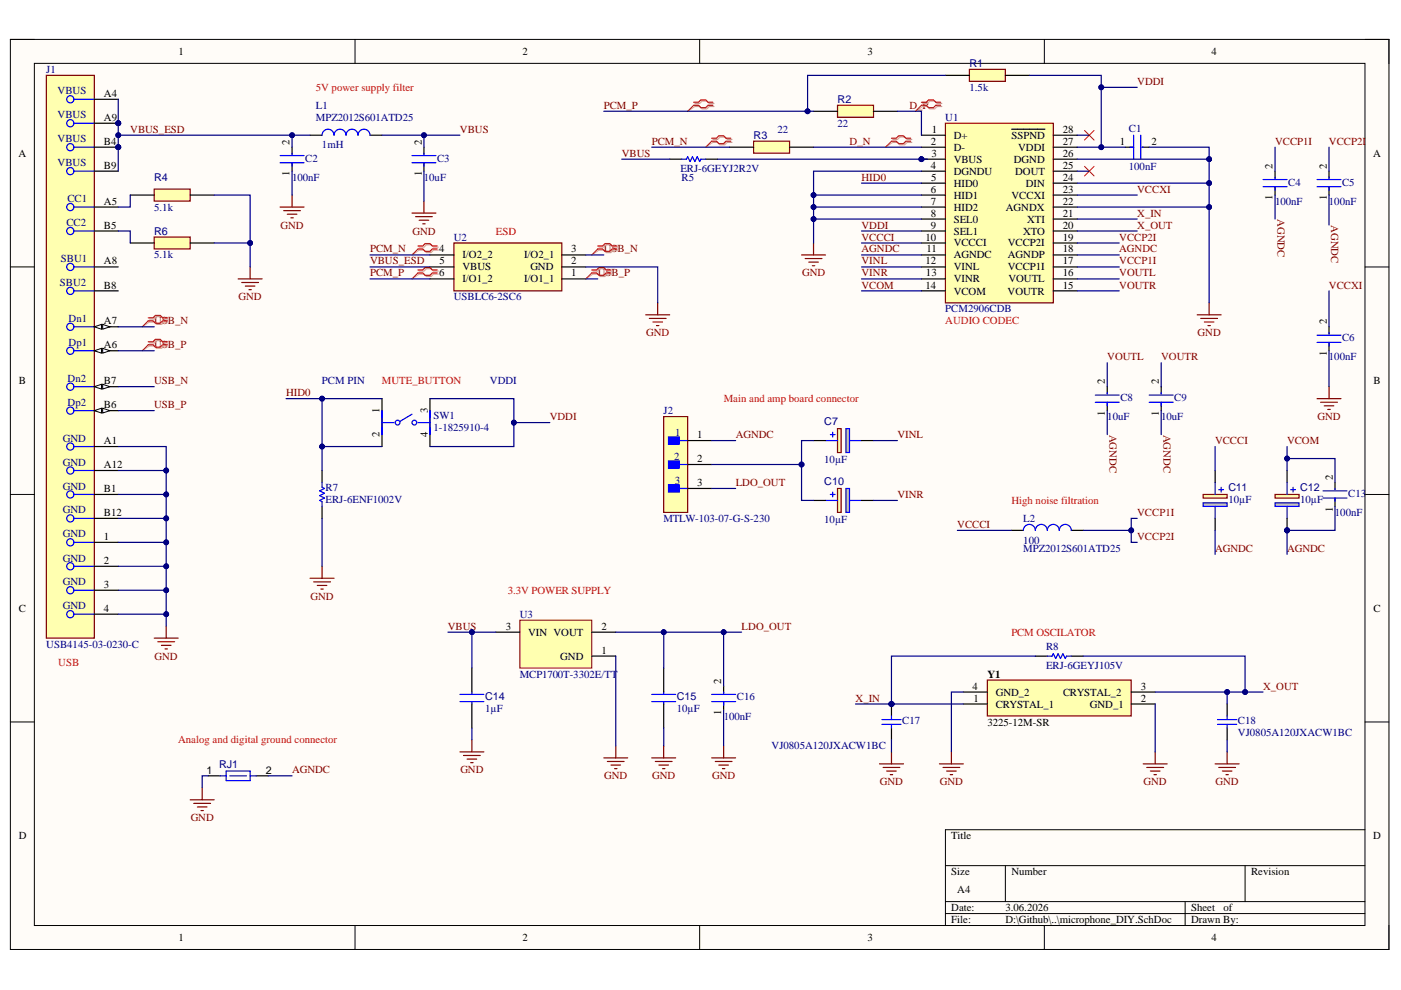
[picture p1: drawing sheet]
<svg xmlns="http://www.w3.org/2000/svg" width="297mm" height="210mm" viewBox="0 0 297 210" stroke-linecap="round" stroke-linejoin="round" font-family="sans-serif">
<defs><g id="words">
<g font-size="2.3">
<text x="37.9" y="11.7">1</text>
<text x="110.8" y="11.7">2</text>
<text x="183.9" y="11.7">3</text>
<text x="256.9" y="11.7">4</text>
<text x="22" y="20.5">A4</text>
<text x="22" y="25.6">A9</text>
<text x="197.6" y="28.1">1</text>
<text x="202.2" y="29.4">D+</text>
<text x="214.5" y="29.4">SSPND</text>
<text x="225.3" y="28.1">28</text>
<text x="3.9" y="33.2">A</text>
<text x="22" y="30.7">B4</text>
<text x="22" y="35.8">B9</text>
<text x="61.4" y="30.7" transform="rotate(-90 61.4 30.7)">2</text>
<text x="89.4" y="30.7" transform="rotate(-90 89.4 30.7)">2</text>
<text x="197.3" y="30.7">2</text>
<text x="197.3" y="35.8">4</text>
<text x="197.5" y="33.2">3</text>
<text x="202.2" y="31.9">D-</text>
<text x="202.2" y="34.5">VBUS</text>
<text x="215" y="34.5">DGND</text>
<text x="215.9" y="31.9">VDDI</text>
<text x="225.3" y="30.7">27</text>
<text x="225.3" y="33.2">26</text>
<text x="225.3" y="35.8">25</text>
<text x="237.4" y="30.7">1</text>
<text x="244.2" y="30.7">2</text>
<text x="269.8" y="35.8" transform="rotate(-90 269.8 35.8)">2</text>
<text x="281.3" y="35.8" transform="rotate(-90 281.3 35.8)">2</text>
<text x="291.1" y="33.2">A</text>
<text x="61.4" y="37.4" transform="rotate(-90 61.4 37.4)">1</text>
<text x="89.4" y="37.4" transform="rotate(-90 89.4 37.4)">1</text>
<text x="197.3" y="40.9">6</text>
<text x="197.4" y="38.3">5</text>
<text x="202.2" y="37.1">DGNDU</text>
<text x="202.2" y="39.6">HID0</text>
<text x="215.2" y="37.1">DOUT</text>
<text x="217.5" y="39.6">DIN</text>
<text x="225.3" y="38.3">24</text>
<text x="225.3" y="40.9">23</text>
<text x="22" y="43.4">A5</text>
<text x="197.4" y="43.4">7</text>
<text x="197.4" y="45.9">8</text>
<text x="202.2" y="42.1">HID1</text>
<text x="202.2" y="44.7">HID2</text>
<text x="202.2" y="47.2">SEL0</text>
<text x="213.3" y="44.7">AGNDX</text>
<text x="214.5" y="42.1">VCCXI</text>
<text x="217.8" y="47.2">XTI</text>
<text x="225.3" y="43.4">22</text>
<text x="225.3" y="45.9">21</text>
<text x="269.8" y="42.5" transform="rotate(-90 269.8 42.5)">1</text>
<text x="281.3" y="42.5" transform="rotate(-90 281.3 42.5)">1</text>
<text x="22" y="48.5">B5</text>
<text x="93.1" y="53.5">4</text>
<text x="121.1" y="53.5">3</text>
<text x="196.2" y="51">10</text>
<text x="196.4" y="53.5">11</text>
<text x="197.3" y="48.5">9</text>
<text x="202.2" y="49.7">SEL1</text>
<text x="202.2" y="52.3">VCCCI</text>
<text x="213.7" y="52.3">VCCP2I</text>
<text x="216.9" y="49.7">XTO</text>
<text x="225.3" y="48.5">20</text>
<text x="225.3" y="51">19</text>
<text x="225.3" y="53.5">18</text>
<text x="22" y="56.1">A8</text>
<text x="93.1" y="58.6">6</text>
<text x="93.2" y="56.1">5</text>
<text x="98" y="59.9">I/O1_2</text>
<text x="98" y="57.3">VBUS</text>
<text x="98" y="54.8">I/O2_2</text>
<text x="111.1" y="59.9">I/O1_1</text>
<text x="111.1" y="54.8">I/O2_1</text>
<text x="112.5" y="57.3">GND</text>
<text x="121.1" y="58.6">1</text>
<text x="121.1" y="56.1">2</text>
<text x="196.2" y="56.1">12</text>
<text x="196.3" y="58.6">13</text>
<text x="202.2" y="54.8">AGNDC</text>
<text x="202.2" y="57.3">VINL</text>
<text x="202.2" y="59.9">VINR</text>
<text x="213.7" y="57.3">VCCP1I</text>
<text x="213.7" y="54.8">AGNDP</text>
<text x="213.8" y="59.9">VOUTL</text>
<text x="225.3" y="56.1">17</text>
<text x="225.3" y="58.6">16</text>
<text x="22" y="61.2">B8</text>
<text x="196.2" y="61.2">14</text>
<text x="202.2" y="62.4">VCOM</text>
<text x="213.6" y="62.4">VOUTR</text>
<text x="225.3" y="61.2">15</text>
<text x="22" y="68.8">A7</text>
<text x="281.3" y="68.8" transform="rotate(-90 281.3 68.8)">2</text>
<text x="22" y="73.9">A6</text>
<text x="281.3" y="75.5" transform="rotate(-90 281.3 75.5)">1</text>
<text x="4" y="81.5">B</text>
<text x="22" y="81.5">B7</text>
<text x="234.3" y="81.5" transform="rotate(-90 234.3 81.5)">2</text>
<text x="245.7" y="81.5" transform="rotate(-90 245.7 81.5)">2</text>
<text x="291.2" y="81.5">B</text>
<text x="22" y="86.5">B6</text>
<text x="80.5" y="87.6" transform="rotate(-90 80.5 87.6)">1</text>
<text x="90.7" y="87.6" transform="rotate(-90 90.7 87.6)">3</text>
<text x="234.3" y="88.2" transform="rotate(-90 234.3 88.2)">1</text>
<text x="245.7" y="88.2" transform="rotate(-90 245.7 88.2)">1</text>
<text x="22" y="94.2">A1</text>
<text x="80.5" y="92.7" transform="rotate(-90 80.5 92.7)">2</text>
<text x="90.7" y="92.7" transform="rotate(-90 90.7 92.7)">4</text>
<text x="147.8" y="92.9">1</text>
<text x="22" y="99.2">A12</text>
<text x="147.8" y="98">2</text>
<text x="282.6" y="101.8" transform="rotate(-90 282.6 101.8)">2</text>
<text x="22" y="104.3">B1</text>
<text x="147.8" y="103">3</text>
<text x="22" y="109.4">B12</text>
<text x="282.6" y="108.5" transform="rotate(-90 282.6 108.5)">1</text>
<text x="22" y="114.5">1</text>
<text x="22" y="119.6">2</text>
<text x="22" y="124.6">3</text>
<text x="4" y="129.7">C</text>
<text x="22" y="129.7">4</text>
<text x="291.2" y="129.7">C</text>
<text x="107.2" y="133.5">3</text>
<text x="112" y="134.8">VIN VOUT</text>
<text x="127.5" y="133.5">2</text>
<text x="118.8" y="139.8">GND</text>
<text x="127.5" y="138.6">1</text>
<text x="209.4" y="143.7">Y1</text>
<text x="152.9" y="145" transform="rotate(-90 152.9 145)">2</text>
<text x="206.2" y="146.2">4</text>
<text x="206.4" y="148.8">1</text>
<text x="211.1" y="147.5">GND_2</text>
<text x="225.4" y="147.5">CRYSTAL_2</text>
<text x="241.9" y="148.8">2</text>
<text x="241.9" y="146.2">3</text>
<text x="152.9" y="151.7" transform="rotate(-90 152.9 151.7)">1</text>
<text x="209.4" y="153.8">3225-12M-SR</text>
<text x="211.1" y="150">CRYSTAL_1</text>
<text x="231.1" y="150">GND_1</text>
<text x="43.8" y="164">1</text>
<text x="56.3" y="164">2</text>
<text x="4" y="177.9">D</text>
<text x="201.7" y="177.9">Title</text>
<text x="291.1" y="177.9">D</text>
<text x="201.7" y="185.6">Size</text>
<text x="214.4" y="185.6">Number</text>
<text x="265.3" y="185.6">Revision</text>
<text x="203" y="189.4">A4</text>
<text x="201.7" y="193.2">Date:</text>
<text x="201.7" y="195.7">File:</text>
<text x="213.2" y="193.2">3.06.2026</text>
<text x="213.2" y="195.7">D:\Github\..\microphone_DIY.SchDoc</text>
<text x="252.5" y="193.2">Sheet</text>
<text x="252.5" y="195.7">Drawn By:</text>
<text x="259.4" y="193.2">of</text>
<text x="37.9" y="199.5">1</text>
<text x="110.8" y="199.5">2</text>
<text x="183.9" y="199.5">3</text>
<text x="256.9" y="199.5">4</text>
</g>
<g font-size="2.3" fill="#000080">
<text x="9.8" y="15.5">J1</text>
<text x="205.5" y="14.2">R1</text>
<text x="12.2" y="20">VBUS</text>
<text x="67" y="23.1">L1</text>
<text x="177.6" y="21.8">R2</text>
<text x="205.5" y="19.3">1.5k</text>
<text x="12.2" y="25.1">VBUS</text>
<text x="67" y="25.6">MPZ2012S601ATD25</text>
<text x="159.8" y="29.4">R3</text>
<text x="164.9" y="28.1">22</text>
<text x="177.6" y="26.9">22</text>
<text x="200.4" y="25.6">U1</text>
<text x="239.3" y="27.9">C1</text>
<text x="12.2" y="30.2">VBUS</text>
<text x="12.2" y="35.3">VBUS</text>
<text x="64.7" y="34.3">C2</text>
<text x="68.3" y="31.4">1mH</text>
<text x="92.7" y="34.3">C3</text>
<text x="32.7" y="38.3">R4</text>
<text x="61.9" y="38.3">100nF</text>
<text x="89.9" y="38.3">10uF</text>
<text x="144.3" y="36.5">ERJ-6GEYJ2R2V</text>
<text x="144.5" y="38.3">R5</text>
<text x="239.3" y="36">100nF</text>
<text x="273.1" y="39.3">C4</text>
<text x="284.5" y="39.3">C5</text>
<text x="14.1" y="48">CC2</text>
<text x="14.3" y="42.9">CC1</text>
<text x="32.7" y="44.7">5.1k</text>
<text x="270.3" y="43.4">100nF</text>
<text x="281.8" y="43.4">100nF</text>
<text x="32.7" y="49.7">R6</text>
<text x="96.2" y="51">U2</text>
<text x="12.9" y="55.6">SBU1</text>
<text x="32.7" y="54.8">5.1k</text>
<text x="12.7" y="60.6">SBU2</text>
<text x="96.2" y="63.7">USBLC6-2SC6</text>
<text x="14.5" y="68.3">Dn1</text>
<text x="200.4" y="66.2">PCM2906CDB</text>
<text x="14.5" y="73.3">Dp1</text>
<text x="281.8" y="76.4">100nF</text>
<text x="284.5" y="72.3">C6</text>
<text x="14.3" y="80.9">Dn2</text>
<text x="68.3" y="81.5">PCM PIN</text>
<text x="103.9" y="81.5">VDDI</text>
<text x="14.3" y="86">Dp2</text>
<text x="91.9" y="88.8">SW1</text>
<text x="140.7" y="87.8">J2</text>
<text x="234.8" y="89.1">10uF</text>
<text x="237.6" y="85">C8</text>
<text x="246.2" y="89.1">10uF</text>
<text x="249" y="85">C9</text>
<text x="13.3" y="93.7">GND</text>
<text x="91.9" y="91.4">1-1825910-4</text>
<text x="143.2" y="92.4">1</text>
<text x="174.8" y="90.1">C7</text>
<text x="13.3" y="98.7">GND</text>
<text x="143" y="97.5">2</text>
<text x="174.8" y="98.2">10µF</text>
<text x="13.3" y="103.8">GND</text>
<text x="69" y="104.1">R7</text>
<text x="69" y="106.6">ERJ-6ENF1002V</text>
<text x="143.1" y="102.5">3</text>
<text x="174.8" y="102.8">C10</text>
<text x="260.4" y="106.6">10µF</text>
<text x="260.4" y="104.1">C11</text>
<text x="275.7" y="106.6">10µF</text>
<text x="275.7" y="104.1">C12</text>
<text x="285.9" y="105.3">C13</text>
<text x="13.3" y="113.9">GND</text>
<text x="13.3" y="108.9">GND</text>
<text x="140.7" y="110.6">MTLW-103-07-G-S-230</text>
<text x="174.8" y="110.9">10µF</text>
<text x="217" y="110.6">L2</text>
<text x="283" y="109.4">100nF</text>
<text x="13.3" y="119.1">GND</text>
<text x="217" y="115.3">100</text>
<text x="217" y="117">MPZ2012S601ATD25</text>
<text x="13.3" y="124.1">GND</text>
<text x="13.3" y="129.2">GND</text>
<text x="110.2" y="131">U3</text>
<text x="9.8" y="137.3">USB4145-03-0230-C</text>
<text x="221.8" y="137.8">R8</text>
<text x="110.2" y="143.7">MCP1700T-3302E/TT</text>
<text x="221.8" y="141.9">ERJ-6GEYJ105V</text>
<text x="102.9" y="148.5">C14</text>
<text x="143.5" y="148.5">C15</text>
<text x="156.2" y="148.5">C16</text>
<text x="102.9" y="151">1µF</text>
<text x="143.5" y="151">10µF</text>
<text x="153.4" y="152.6">100nF</text>
<text x="191.3" y="153.6">C17</text>
<text x="262.5" y="153.6">C18</text>
<text x="163.6" y="158.9">VJ0805A120JXACW1BC</text>
<text x="262.5" y="156.1">VJ0805A120JXACW1BC</text>
<text x="46.4" y="162.7">RJ1</text>
</g>
<g font-size="2.3" fill="#800000">
<text x="241.1" y="18">VDDI</text>
<text x="128" y="23.1">PCM_P</text>
<text x="192.8" y="23.1">D_P</text>
<text x="27.6" y="28.1">VBUS_ESD</text>
<text x="97.5" y="28.1">VBUS</text>
<text x="131.8" y="33.2">VBUS</text>
<text x="138.2" y="30.7">PCM_N</text>
<text x="180.1" y="30.7">D_N</text>
<text x="270.3" y="30.7">VCCP1I</text>
<text x="281.8" y="30.7">VCCP2I</text>
<text x="182.7" y="38.3">HID0</text>
<text x="241.1" y="40.9">VCCXI</text>
<text x="241.1" y="45.9">X_IN</text>
<text x="270.8" y="46.4" transform="rotate(90 270.8 46.4)">AGNDC</text>
<text x="282.3" y="47.7" transform="rotate(90 282.3 47.7)">AGNDC</text>
<text x="59.5" y="48.5">GND</text>
<text x="78.5" y="53.5">PCM_N</text>
<text x="87.5" y="49.7">GND</text>
<text x="128" y="53.5">USB_N</text>
<text x="182.7" y="48.5">VDDI</text>
<text x="182.7" y="51">VCCCI</text>
<text x="182.7" y="53.5">AGNDC</text>
<text x="237.3" y="53.5">AGNDC</text>
<text x="237.3" y="51">VCCP2I</text>
<text x="241.1" y="48.5">X_OUT</text>
<text x="78.5" y="58.6">PCM_P</text>
<text x="78.5" y="56.1">VBUS_ESD</text>
<text x="126.8" y="58.6">USB_P</text>
<text x="170.1" y="58.6">GND</text>
<text x="182.7" y="56.1">VINL</text>
<text x="182.7" y="58.6">VINR</text>
<text x="237.3" y="56.1">VCCP1I</text>
<text x="237.3" y="58.6">VOUTL</text>
<text x="50.6" y="63.7">GND</text>
<text x="182.7" y="61.2">VCOM</text>
<text x="237.3" y="61.2">VOUTR</text>
<text x="281.8" y="61.2">VCCXI</text>
<text x="32.7" y="68.8">USB_N</text>
<text x="137" y="71.3">GND</text>
<text x="253.9" y="71.3">GND</text>
<text x="32.7" y="73.9">USB_P</text>
<text x="234.8" y="76.4">VOUTL</text>
<text x="246.2" y="76.4">VOUTR</text>
<text x="32.7" y="81.5">USB_N</text>
<text x="60.6" y="84">HID0</text>
<text x="32.7" y="86.5">USB_P</text>
<text x="116.6" y="89.1">VDDI</text>
<text x="279.3" y="89.1">GND</text>
<text x="156" y="92.9">AGNDC</text>
<text x="190.3" y="92.9">VINL</text>
<text x="235.2" y="92.1" transform="rotate(90 235.2 92.1)">AGNDC</text>
<text x="246.7" y="92.1" transform="rotate(90 246.7 92.1)">AGNDC</text>
<text x="257.6" y="94.2">VCCCI</text>
<text x="272.9" y="94.2">VCOM</text>
<text x="156" y="103">LDO_OUT</text>
<text x="190.3" y="105.6">VINR</text>
<text x="203" y="111.9">VCCCI</text>
<text x="241.1" y="109.4">VCCP1I</text>
<text x="241.1" y="114.5">VCCP2I</text>
<text x="257.6" y="117">AGNDC</text>
<text x="272.9" y="117">AGNDC</text>
<text x="65.9" y="127.2">GND</text>
<text x="94.9" y="133.5">VBUS</text>
<text x="157.2" y="133.5">LDO_OUT</text>
<text x="32.8" y="139.8">GND</text>
<text x="181.4" y="148.8">X_IN</text>
<text x="267.8" y="146.2">X_OUT</text>
<text x="61.9" y="164">AGNDC</text>
<text x="97.6" y="164">GND</text>
<text x="128.1" y="165.2">GND</text>
<text x="138.3" y="165.2">GND</text>
<text x="151" y="165.2">GND</text>
<text x="186.6" y="166.5">GND</text>
<text x="199.3" y="166.5">GND</text>
<text x="242.5" y="166.5">GND</text>
<text x="257.7" y="166.5">GND</text>
<text x="40.4" y="174.1">GND</text>
</g>
<g font-size="2.3" fill="#f00">
<text x="67" y="19.3">5V power supply filter</text>
<text x="105.1" y="49.7">ESD</text>
<text x="200.4" y="68.8">AUDIO CODEC</text>
<text x="81" y="81.5">MUTE_BUTTON</text>
<text x="153.4" y="85.3">Main and amp board connector</text>
<text x="214.4" y="106.8">High noise filtration</text>
<text x="107.7" y="125.9">3.3V POWER SUPPLY</text>
<text x="214.4" y="134.8">PCM OSCILATOR</text>
<text x="12.3" y="141.1">USB</text>
<text x="37.8" y="157.6">Analog and digital ground connector</text>
</g>
</g></defs>
<path d="M2.2 8.4h292.3v192.9h-292.3z" fill-rule="evenodd" fill="#fffcf8"/>
<path d="M2.2 8.4h292.3v192.9h-292.3z" fill="none" stroke="#000" stroke-width=".21"/>
<path d="M7.3 13.4h282.1v182.8h-282.1z" fill-rule="evenodd" fill="#fffcf8"/>
<g fill="none" stroke="#000" stroke-width=".21">
<path d="M2.2 8.4h5.1M7.3 13.4h282.1v182.8h-282.1zM75.3 8.4v5M148.3 8.4v5M221.4 8.4v5M289.4 8.4h5.1v5M2.2 56.6h5.1M289.4 56.6h5.1M2.2 104.8h5.1M289.4 104.8h5.1M2.2 153.1h5.1M289.4 153.1h5.1"/>
<path d="M289.4 175.9h-89v20.3M75.3 196.2v5.1M148.3 196.2v5.1M200.4 183.5h89M200.4 191.2h89M200.4 193.7h89M213.2 183.5v7.7M221.4 196.2v5.1M251.3 191.2v5M264 183.5v7.7M294.5 196.2v5.1"/>
</g>
<circle cx="195.4" cy="33.7" r=".51" fill="#000080"/>
<circle cx="195.4" cy="33.7" r=".51" fill="none" stroke="#000080" stroke-width=".21"/>
<path d="M200.4 26.1h22.9v38.1h-22.9z" fill-rule="evenodd" fill="#ffffb0"/>
<path d="M200.4 26.1h22.9v38.1h-22.9z" fill="none" stroke="#800000" stroke-width=".25"/>
<path d="M195.4 28.7h5M195.4 31.2h5M195.4 33.7h5" fill="none" stroke="#000" stroke-width=".25"/>
<circle cx="195.4" cy="33.7" r=".51" fill="#000080"/>
<circle cx="195.4" cy="33.7" r=".51" fill="none" stroke="#000080" stroke-width=".21"/>
<g fill="none" stroke="#000" stroke-width=".25">
<path d="M195.4 36.3h5M195.4 38.8h5M214.5 27.4h7M223.3 36.3h5.1M223.3 38.8h5.1M223.3 28.7h5.1M223.3 31.2h5.1M223.3 33.7h5.1M195.4 41.4h5M195.4 43.9h5M195.4 46.4h5M195.4 49h5"/>
<path d="M195.4 51.5h5M195.4 54.1h5M195.4 56.6h5M195.4 59.1h5M223.3 41.4h5.1M223.3 43.9h5.1M223.3 46.4h5.1M223.3 49h5.1M223.3 51.5h5.1M223.3 54.1h5.1M223.3 56.6h5.1M223.3 59.1h5.1"/>
<path d="M195.4 61.7h5M223.3 61.7h5.1"/>
</g>
<path d="M110.2 131.5h15.3v10.1h-15.3z" fill-rule="evenodd" fill="#ffffb0"/>
<path d="M110.2 131.5h15.3v10.1h-15.3z" fill="none" stroke="#800000" stroke-width=".21"/>
<path d="M105.1 134h5.1M125.5 139.1h5.1M125.5 134h5.1" fill="none" stroke="#000" stroke-width=".25"/>
<path d="M96.2 51.5h22.9v10.2h-22.9z" fill-rule="evenodd" fill="#ffffb0"/>
<path d="M96.2 51.5h22.9v10.2h-22.9z" fill="none" stroke="#800000" stroke-width=".25"/>
<path d="M91.2 59.1h5M91.2 56.6h5M91.2 54.1h5M119.1 59.1h5.1M119.1 56.6h5.1M119.1 54.1h5.1" fill="none" stroke="#000" stroke-width=".25"/>
<path d="M177.6 22.3h7.6v2.6h-7.6z" fill-rule="evenodd" fill="#ffffb0"/>
<path d="M177.6 22.3h7.6v2.6h-7.6z" fill="none" stroke="#800000" stroke-width=".25"/>
<path d="M172.5 23.6h5.1M185.2 23.6h5.1" fill="none" stroke="#000" stroke-width=".25"/>
<path d="M159.8 29.9h7.6v2.6h-7.6z" fill-rule="evenodd" fill="#ffffb0"/>
<path d="M159.8 29.9h7.6v2.6h-7.6z" fill="none" stroke="#800000" stroke-width=".25"/>
<path d="M154.7 31.2h5.1M167.4 31.2h5.1" fill="none" stroke="#000" stroke-width=".25"/>
<path d="M205.5 14.7h7.7v2.5h-7.7z" fill-rule="evenodd" fill="#ffffb0"/>
<path d="M205.5 14.7h7.7v2.5h-7.7z" fill="none" stroke="#800000" stroke-width=".25"/>
<path d="M200.4 16h5.1M213.2 16h5M61.9 31.2v1.5M61.9 34.5v1.8M65.7 28.7h2.6M78.4 28.7h2.6M238.6 31.2h1.8M242.1 31.2h1.6M100 141.6v5.1M100 149.3v5M140.7 141.6v5.1M140.7 149.3v5" fill="none" stroke="#000" stroke-width=".25"/>
<g fill="none" stroke="#00f" stroke-width=".25">
<path d="M59.4 34.5h5.1M59.4 33h5.1M61.9 32.5v.2M61.9 34.5v.8M68.3 28.7a1.27 1.27 0 0 1 1.3-1.3 1.27 1.27 0 0 1 1.2 1.3 1.27 1.27 0 0 1 1.3-1.3 1.27 1.27 0 0 1 1.3 1.3 1.27 1.27 0 0 1 1.2-1.3 1.27 1.27 0 0 1 1.3 1.3 1.27 1.27 0 0 1 1.3-1.3 1.27 1.27 0 0 1 1.2 1.3M239.6 31.2h.8M240.4 28.7v5M241.9 28.7v5M242.1 31.2h.3M97.5 148.8h5.1M97.5 147.2h5.1M100 146.7v.5"/>
<path d="M100 148.8v.5M138.2 148.8h5.1M138.2 147.2h5.1M140.7 146.7v.5M140.7 148.8v.5"/>
</g>
<path d="M209.3 144.2h30.5v7.6h-30.5z" fill-rule="evenodd" fill="#ffffb0"/>
<path d="M209.3 144.2h30.5v7.6h-30.5z" fill="none" stroke="#800000" stroke-width=".25"/>
<path d="M204.3 149.3h5M204.3 146.7h5M239.8 149.3h5.1M239.8 146.7h5.1" fill="none" stroke="#000" stroke-width=".25"/>
<circle cx="189" cy="149.3" r=".51" fill="#000080"/>
<circle cx="189" cy="149.3" r=".51" fill="none" stroke="#000080" stroke-width=".21"/>
<path d="M189 149.3v2.5M189 154.3v2.6" fill="none" stroke="#000" stroke-width=".25"/>
<circle cx="189" cy="149.3" r=".51" fill="#000080"/>
<circle cx="189" cy="149.3" r=".51" fill="none" stroke="#000080" stroke-width=".21"/>
<path d="M187 152.6h4M187 153.6h4M189 151.8v.8M189 153.6v.7M258.1 152.6h4.1M258.1 153.6h4.1M260.2 151.8v.8M260.2 153.6v.7" fill="none" stroke="#00f" stroke-width=".25"/>
<path d="M260.2 149.3v2.5M260.2 154.3v2.6" fill="none" stroke="#000" stroke-width=".25"/>
<g fill="none" stroke="#800000" stroke-width=".25">
<path d="M59.4 43.9h5.1M60.1 44.7h3.6M60.9 45.4h2M61.7 46.2h.5M61.9 41.4v2.5M136.9 66.8h5.1M137.7 67.5h3.5M138.4 68.3h2.1M139.2 69h.5M139.4 64.2v2.6M253.8 66.8h5.1M254.6 67.5h3.5"/>
<path d="M255.3 68.3h2.1M256.1 69h.5M256.4 64.2v2.6"/>
</g>
<path d="M32.7 50.2h7.6v2.6h-7.6z" fill-rule="evenodd" fill="#ffffb0"/>
<path d="M32.7 50.2h7.6v2.6h-7.6z" fill="none" stroke="#800000" stroke-width=".25"/>
<path d="M27.6 51.5h5.1M40.3 51.5h5.1" fill="none" stroke="#000" stroke-width=".25"/>
<path d="M32.7 40.1h7.6v2.5h-7.6z" fill-rule="evenodd" fill="#ffffb0"/>
<g fill="none" stroke="#800000" stroke-width=".25">
<path d="M32.7 40.1h7.6v2.5h-7.6zM50.5 59.1h5.1M51.3 59.9h3.5M53 56.6v2.5M169.9 54.1h5.1M170.7 54.8h3.6M171.5 55.6h2M172.2 56.3h.5M172.5 51.5v2.6M52 60.7h2M52.8 61.4h.5M32.7 135.3h5.1"/>
<path d="M33.5 136.1h3.5M34.2 136.8h2.1M35 137.6h.5M35.2 132.8v2.5M97.5 159.4h5.1M100 156.9v2.5M130.6 158.2v2.5M98.3 160.2h3.5M99 160.9h2.1M99.8 161.7h.5M128 160.7h5.1M128.8 161.5h3.5"/>
<path d="M129.5 162.2h2.1M130.3 163h.5"/>
</g>
<path d="M27.6 41.4h5.1M40.3 41.4h5.1M219.5 139.1h2.5M227.1 139.1h2.6" fill="none" stroke="#000" stroke-width=".25"/>
<path d="M222 139.1h1.1l.2-.5 .5 1 .5-1 .5 1 .6-1 .5 1 .2-.5h1" fill="none" stroke="#00f" stroke-width=".25"/>
<circle cx="25.1" cy="26.1" r=".51" fill="#000080"/>
<circle cx="25.1" cy="26.1" r=".51" fill="none" stroke="#000080" stroke-width=".21"/>
<circle cx="25.1" cy="31.2" r=".51" fill="#000080"/>
<circle cx="25.1" cy="31.2" r=".51" fill="none" stroke="#000080" stroke-width=".21"/>
<path d="M9.8 16h10.2v119.3h-10.2z" fill-rule="evenodd" fill="#ffffb0"/>
<path d="M9.8 16h10.2v119.3h-10.2z" fill="none" stroke="#800000" stroke-width=".25"/>
<g fill="none" stroke="#00f" stroke-width=".25">
<path d="M15.7 21.1h4.3M15.7 26.1h4.3M15.7 31.2h4.3M15.7 36.3h4.3M15.7 43.9h4.3M15.7 56.6h4.3M15.7 49h4.3M15.7 74.4h4.3M15.7 69.3h4.3M15.7 61.7h4.3M15.7 94.7h4.3M15.7 99.8h4.3"/>
<path d="M15.7 87.1h4.3M15.7 82h4.3M15.7 115h4.3M15.7 104.8h4.3M15.7 109.9h4.3M15.7 120.1h4.3M15.7 125.1h4.3M15.7 130.2h4.3"/>
<circle cx="14.9" cy="36.3" r=".76"/>
<circle cx="14.9" cy="26.1" r=".76"/>
<circle cx="14.9" cy="31.2" r=".76"/>
<circle cx="14.9" cy="21" r=".76"/>
<circle cx="14.9" cy="56.6" r=".76"/>
<circle cx="14.9" cy="49" r=".76"/>
<circle cx="14.9" cy="43.9" r=".76"/>
<circle cx="14.9" cy="61.7" r=".76"/>
<circle cx="14.9" cy="74.4" r=".76"/>
<circle cx="14.9" cy="69.3" r=".76"/>
<circle cx="14.9" cy="82" r=".76"/>
<circle cx="14.9" cy="87.1" r=".76"/>
<circle cx="14.9" cy="99.8" r=".76"/>
<circle cx="14.9" cy="94.7" r=".76"/>
<circle cx="14.9" cy="104.8" r=".76"/>
<circle cx="14.9" cy="115" r=".76"/>
<circle cx="14.9" cy="109.9" r=".76"/>
<circle cx="14.9" cy="125.1" r=".76"/>
<circle cx="14.9" cy="130.2" r=".76"/>
<circle cx="14.9" cy="120.1" r=".76"/>
</g>
<path d="M20 21.1h5.1M20 43.9h5.1M20 74.4h5.1M20 94.7h5.1M20 115h5.1M20 120.1h5.1M20 125.1h5.1M20 130.2h5.1" fill="none" stroke="#000" stroke-width=".25"/>
<path d="M20 74.4l1.5-.5v1z" fill="#f8fcff"/>
<path d="M20 74.4l1.5-.5v1z" fill="none" stroke="#000" stroke-width=".21"/>
<path d="M21.8 73.9l1.5 .5-1.5 .5z" fill="#f8fcff"/>
<path d="M21.8 73.9l1.5 .5-1.5 .5z" fill="none" stroke="#000" stroke-width=".21"/>
<path d="M20 69.3h5.1" fill="none" stroke="#000" stroke-width=".25"/>
<path d="M20 69.3l1.5-.5v1z" fill="#f8fcff"/>
<path d="M20 69.3l1.5-.5v1z" fill="none" stroke="#000" stroke-width=".21"/>
<path d="M21.8 68.8l1.5 .5-1.5 .5z" fill="#f8fcff"/>
<path d="M21.8 68.8l1.5 .5-1.5 .5z" fill="none" stroke="#000" stroke-width=".21"/>
<path d="M20 26.1h5.1M20 56.6h5.1" fill="none" stroke="#000" stroke-width=".25"/>
<circle cx="25.1" cy="26.1" r=".51" fill="#000080"/>
<circle cx="25.1" cy="26.1" r=".51" fill="none" stroke="#000080" stroke-width=".21"/>
<path d="M20 31.2h5.1M20 99.8h5.1M20 104.8h5.1" fill="none" stroke="#000" stroke-width=".25"/>
<circle cx="25.1" cy="31.2" r=".51" fill="#000080"/>
<circle cx="25.1" cy="31.2" r=".51" fill="none" stroke="#000080" stroke-width=".21"/>
<path d="M20 49h5.1M20 87.1h5.1" fill="none" stroke="#000" stroke-width=".25"/>
<path d="M20 87.1l1.5-.5v1z" fill="#f8fcff"/>
<path d="M20 87.1l1.5-.5v1z" fill="none" stroke="#000" stroke-width=".21"/>
<path d="M21.8 86.6l1.5 .5-1.5 .5z" fill="#f8fcff"/>
<path d="M21.8 86.6l1.5 .5-1.5 .5z" fill="none" stroke="#000" stroke-width=".21"/>
<path d="M20 82h5.1" fill="none" stroke="#000" stroke-width=".25"/>
<path d="M20 82l1.5-.5v1z" fill="#f8fcff"/>
<path d="M20 82l1.5-.5v1z" fill="none" stroke="#000" stroke-width=".21"/>
<path d="M21.8 81.5l1.5 .5-1.5 .5z" fill="#f8fcff"/>
<path d="M21.8 81.5l1.5 .5-1.5 .5z" fill="none" stroke="#000" stroke-width=".21"/>
<g fill="none" stroke="#000" stroke-width=".25">
<path d="M20 36.3h5.1M142 33.7h2.5M149.6 33.7h2.6M20 61.7h5.1M281.8 69.3v1.5M281.8 72.6v1.8M68.3 99.8v2.5M81 84.5v10.2M91.2 84.5v10.2M20 109.9h5.1M68.3 107.4v2.5M283 102.3v1.5"/>
<path d="M283 105.6v1.8"/>
</g>
<g fill="none" stroke="#00f" stroke-width=".25">
<path d="M144.5 33.7h1l.3-.5 .5 1.1 .5-1.1 .5 1.1 .5-1.1 .5 1.1 .3-.6h1M279.2 72.6h5.1M279.2 71.1h5.1M281.8 70.6v.2M281.8 72.6v.8M81 89.6h2.5M81 87.1v5M87.3 87.8l-2.5 1.5M88.6 89.6h2.6M91.2 87.1v5M68.3 102.3v1l.5 .3-1 .5 1 .5-1 .5 1 .5-1 .5 .5 .3v1M280.5 105.6h5.1"/>
<path d="M280.5 104.1h5.1M283 103.6v.2M283 105.6v.8"/>
<circle cx="84.3" cy="89.6" r=".51"/>
<circle cx="87.9" cy="89.6" r=".51"/>
</g>
<path d="M65.7 122.6h5.1M66.5 123.4h3.6M67.3 124.1h2M68 124.9h.5M68.3 120.1v2.5" fill="none" stroke="#800000" stroke-width=".25"/>
<path d="M229.9 27.7l2.1 2M232 27.7l-2.1 2" fill="none" stroke="#f00" stroke-width=".21"/>
<path d="M255.1 104.8h5.1v.8h-5.1z" fill-rule="evenodd" fill="#ffffb0"/>
<path d="M255.1 104.8h5.1v.8h-5.1z" fill="none" stroke="#800000" stroke-width=".25"/>
<path d="M255.1 106.6h5.1v.8h-5.1z" fill-rule="evenodd" fill="#c0c0c0"/>
<path d="M255.1 106.6h5.1v.8h-5.1zM257.6 102.3v2.5M257.6 107.4v2.5M258.4 103.8h1M258.9 103.3v1" fill="none" stroke="#00f" stroke-width=".25"/>
<path d="M257.6 99.8v2.5M257.6 109.9v2.6" fill="none" stroke="#000" stroke-width=".25"/>
<circle cx="272.9" cy="112.5" r=".51" fill="#000080"/>
<circle cx="272.9" cy="112.5" r=".51" fill="none" stroke="#000080" stroke-width=".21"/>
<path d="M270.3 104.8h5.1v.8h-5.1z" fill-rule="evenodd" fill="#ffffb0"/>
<path d="M270.3 104.8h5.1v.8h-5.1z" fill="none" stroke="#800000" stroke-width=".25"/>
<path d="M270.3 106.6h5.1v.8h-5.1z" fill-rule="evenodd" fill="#c0c0c0"/>
<path d="M270.3 106.6h5.1v.8h-5.1zM272.9 102.3v2.5M272.9 107.4v2.5M273.6 103.8h1.1M274.2 103.3v1" fill="none" stroke="#00f" stroke-width=".25"/>
<path d="M272.9 99.8v2.5M272.9 109.9v2.6" fill="none" stroke="#000" stroke-width=".25"/>
<circle cx="272.9" cy="112.5" r=".51" fill="#000080"/>
<circle cx="272.9" cy="112.5" r=".51" fill="none" stroke="#000080" stroke-width=".21"/>
<g fill="none" stroke="#800000" stroke-width=".25">
<path d="M279.2 84.5h5.1M280 85.3h3.6M280.8 86h2M281.5 86.8h.5M281.8 82v2.5M189 159.4v2.6M201.7 159.4v2.6M244.9 159.4v2.6M260.2 159.4v2.6M40.3 169.6h5.1M41.1 170.3h3.5M41.8 171.1h2.1"/>
<path d="M42.6 171.9h.5M42.9 167v2.6M186.5 162h5.1M187.2 162.7h3.6M188 163.5h2M188.8 164.2h.5M199.2 162h5.1M199.9 162.7h3.6M200.7 163.5h2M201.5 164.2h.5M242.4 162h5.1M243.1 162.7h3.6"/>
<path d="M243.9 163.5h2M244.7 164.2h.5M257.6 162h5.1M258.4 162.7h3.6M259.2 163.5h2M259.9 164.2h.5"/>
</g>
<path d="M229.9 35.3l2.1 2M232 35.3l-2.1 2M31.4 68l-1.2 1.3M31.4 73.1l-1.2 1.3" fill="none" stroke="#f00" stroke-width=".21"/>
<path d="M270.3 36.3v1.5M270.3 39.6v1.8M281.8 36.3v1.5M281.8 39.6v1.8M44.1 164.5h2.6M54.3 164.5h2.5" fill="none" stroke="#000" stroke-width=".25"/>
<path d="M267.8 39.6h5.1M267.8 38.1h5.1M270.3 37.6v.2M270.3 39.6v.7M279.2 39.6h5.1M279.2 38.1h5.1M281.8 37.6v.2M281.8 39.6v.7M46.7 164.5h1.2M47.9 163.5h5.1v2h-5.1zM48.7 164.5h3.6M53 164.5h1.3" fill="none" stroke="#00f" stroke-width=".25"/>
<path d="M31.7 67.6h1l.5-.5h1l.5 .5h1M31.7 68.3h1l.5 .5h1l.5-.5h1M31.7 72.7h1l.5-.5h1l.5 .5h1M31.7 73.4h1l.5 .5h1l.5-.5h1" fill="none" stroke="#d0a19e" stroke-width=".25"/>
<path d="M31.7 68.3l-1.5 1M31.7 73.4l-1.5 1" fill="none" stroke="#d0a19e" stroke-width=".21"/>
<path d="M31.4 67.4h1l.6-.5h1l.5 .5h1M31.4 68h1l.6 .5h1l.5-.5h1M31.4 72.5h1l.6-.5h1l.5 .5h1M31.4 73.1h1l.6 .5h1l.5-.5h1" fill="none" stroke="#f00" stroke-width=".25"/>
<path d="M177.6 90.9h.7v5h-.7z" fill-rule="evenodd" fill="#ffffb0"/>
<path d="M177.6 90.9h.7v5h-.7z" fill="none" stroke="#800000" stroke-width=".25"/>
<path d="M179.4 90.9h.7v5h-.7z" fill-rule="evenodd" fill="#c0c0c0"/>
<path d="M175 93.4h2.6M176 92.1h1.1M176.6 91.6v1.1M179.4 90.9h.7v5h-.7zM180.1 93.4h2.6" fill="none" stroke="#00f" stroke-width=".25"/>
<path d="M172.5 93.4h2.5M182.7 93.4h2.5" fill="none" stroke="#000" stroke-width=".25"/>
<path d="M177.6 103.6h.7v5h-.7z" fill-rule="evenodd" fill="#ffffb0"/>
<path d="M177.6 103.6h.7v5h-.7z" fill="none" stroke="#800000" stroke-width=".25"/>
<path d="M179.4 103.6h.7v5h-.7z" fill-rule="evenodd" fill="#c0c0c0"/>
<path d="M175 106.1h2.6M176 104.8h1.1M176.6 104.3v1M179.4 103.6h.7v5h-.7zM180.1 106.1h2.6" fill="none" stroke="#00f" stroke-width=".25"/>
<path d="M172.5 106.1h2.5M182.7 106.1h2.5" fill="none" stroke="#000" stroke-width=".25"/>
<path d="M140.7 88.3h5.1v20.3h-5.1z" fill-rule="evenodd" fill="#ffffb0"/>
<path d="M140.7 88.3h5.1v20.3h-5.1z" fill="none" stroke="#800000" stroke-width=".25"/>
<path d="M141.7 92.6h2.3v1.6h-2.3z" fill-rule="evenodd" fill="#00f"/>
<path d="M141.7 92.6h2.3v1.6h-2.3zM144 93.4h1.8" fill="none" stroke="#00f" stroke-width=".25"/>
<path d="M141.7 97.7h2.3v1.5h-2.3z" fill-rule="evenodd" fill="#00f"/>
<path d="M141.7 97.7h2.3v1.5h-2.3zM144 98.5h1.8" fill="none" stroke="#00f" stroke-width=".25"/>
<path d="M141.7 102.8h2.3v1.5h-2.3z" fill-rule="evenodd" fill="#00f"/>
<g fill="none" stroke="#00f" stroke-width=".25">
<path d="M87.3 34.5h5.1M87.3 33h5.1M89.9 32.5v.2M89.9 34.5v.8M232.2 85.3h5.1M232.2 83.8h5.1M234.8 83.3v.2M234.8 85.3v.7M243.7 85.3h5M243.7 83.8h5M246.2 83.3v.2M246.2 85.3v.7"/>
<path d="M141.7 102.8h2.3v1.5h-2.3zM144 103.6h1.8M217 112.5a1.27 1.27 0 0 1 1.2-1.3 1.27 1.27 0 0 1 1.3 1.3 1.27 1.27 0 0 1 1.3-1.3 1.27 1.27 0 0 1 1.2 1.3 1.27 1.27 0 0 1 1.3-1.3 1.27 1.27 0 0 1 1.3 1.3 1.27 1.27 0 0 1 1.3-1.3 1.27 1.27 0 0 1 1.2 1.3M150.9 148.8h5.1M150.9 147.2h5.1M153.4 146.7v.3M153.4 148.8v.7"/>
</g>
<g fill="none" stroke="#000" stroke-width=".25">
<path d="M89.9 31.2v1.5M89.9 34.5v1.8M145.8 93.4h5.1M145.8 98.5h5.1M234.8 82v1.5M234.8 85.3v1.8M246.2 82v1.5M246.2 85.3v1.8M145.8 103.6h5.1M214.4 112.5h2.6M227.1 112.5h2.6M153.4 145.5v1.5"/>
<path d="M153.4 148.8v1.7"/>
</g>
<g fill="none" stroke="#d0a19e" stroke-width=".25">
<path d="M147.3 21.9h1l.6-.5h1l.5 .5h1M147.3 22.6h1l.6 .5h1l.5-.5h1M151.1 29.6h1.1l.5-.5h1l.5 .5h1M151.1 30.2h1.1l.5 .5h1l.5-.5h1M189.3 29.6h1l.5-.6h1l.5 .6h1M189.3 30.2h1l.5 .5h1l.5-.5h1M195.6 21.9h1l.5-.5h1.1l.5 .5h1M195.6 22.6h1l.5 .5h1.1l.5-.5h1M88.9 52.4h1l.5-.5h1l.5 .5h1M88.9 53h1l.5 .6h1l.5-.6h1M88.9 57.5h1l.5-.5h1l.5 .5h1M88.9 58.1h1l.5 .5h1l.5-.5h1"/>
<path d="M125.7 57.5h1l.5-.5h1.1l.5 .5h1M125.7 58.1h1l.5 .5h1.1l.5-.5h1M127 52.4h1l.5-.5h1l.5 .5h1.1M127 53h1l.5 .6h1l.5-.6h1.1"/>
</g>
<path d="M147.3 22.6l-1.5 1M151.1 30.2l-1.5 1M189.3 30.2l-1.6 1M195.6 22.6l-1.5 1M88.9 53l-1.6 1.1M88.9 58.1l-1.6 1M125.7 58.1l-1.5 1M127 53l-1.5 1.1" fill="none" stroke="#d0a19e" stroke-width=".21"/>
<g fill="none" stroke="#f00" stroke-width=".25">
<path d="M147.1 21.7h1l.5-.5h1l.5 .5h1M147.1 22.3h1l.5 .5h1l.5-.5h1M150.9 29.3h1l.5-.5h1l.5 .5h1.1M150.9 29.9h1l.5 .5h1l.5-.5h1.1M189 29.3h1l.5-.5h1.1l.5 .5h1M189 29.9h1l.5 .6h1.1l.5-.6h1M195.4 21.7h1l.5-.5h1l.5 .5h1M195.4 22.3h1l.5 .5h1l.5-.5h1M88.6 52.2h1l.5-.6h1.1l.5 .6h1M88.6 52.8h1l.5 .5h1.1l.5-.5h1M88.6 57.2h1l.5-.5h1.1l.5 .5h1M88.6 57.9h1l.5 .5h1.1l.5-.5h1"/>
<path d="M125.5 57.2h1l.5-.5h1l.5 .5h1M125.5 57.9h1l.5 .5h1l.5-.5h1M126.7 52.2h1.1l.5-.6h1l.5 .6h1M126.7 52.8h1.1l.5 .5h1l.5-.5h1"/>
</g>
<path d="M147.1 22.3l-1.3 1.3M150.9 29.9l-1.3 1.3M189 29.9l-1.3 1.3M195.4 22.3l-1.3 1.3M88.6 52.8l-1.3 1.3M88.6 57.9l-1.3 1.2M125.5 57.9l-1.3 1.2M126.7 52.8l-1.2 1.3" fill="none" stroke="#f00" stroke-width=".21"/>
<g fill="none" stroke="#800000" stroke-width=".25">
<path d="M87.3 45.2h5.1M88.1 45.9h3.6M88.9 46.7h2M89.6 47.5h.5M89.9 42.6v2.6M140.7 158.2v2.5M153.4 158.2v2.5M138.2 160.7h5.1M138.9 161.5h3.6M139.7 162.2h2M140.5 163h.5M150.9 160.7h5.1"/>
<path d="M151.6 161.5h3.6M152.4 162.2h2M153.2 163h.5"/>
</g>
<path d="M61.9 36.3v5.1M172.5 31.2h22.9M190.3 23.6h5.1v5.1M78.4 56.6h12.8M78.4 54.1h12.8M78.4 59.1h12.8M124.2 56.6h15.2v7.6M124.2 54.1h3.8M124.2 59.1h2.5M95 134h10.1" fill="none" stroke="#000080" stroke-width=".25"/>
<circle cx="100.1" cy="134" r=".51" fill="#000080"/>
<circle cx="100.1" cy="134" r=".51" fill="none" stroke="#000080" stroke-width=".21"/>
<path d="M130.6 134h26.6M130.6 139.1v19.1" fill="none" stroke="#000080" stroke-width=".25"/>
<circle cx="140.7" cy="134" r=".51" fill="#000080"/>
<circle cx="140.7" cy="134" r=".51" fill="none" stroke="#000080" stroke-width=".21"/>
<circle cx="153.4" cy="134" r=".51" fill="#000080"/>
<circle cx="153.4" cy="134" r=".51" fill="none" stroke="#000080" stroke-width=".21"/>
<path d="M140.7 134v7.6" fill="none" stroke="#000080" stroke-width=".25"/>
<circle cx="140.7" cy="134" r=".51" fill="#000080"/>
<circle cx="140.7" cy="134" r=".51" fill="none" stroke="#000080" stroke-width=".21"/>
<path d="M100 134v7.6" fill="none" stroke="#000080" stroke-width=".25"/>
<circle cx="100.1" cy="134" r=".51" fill="#000080"/>
<circle cx="100.1" cy="134" r=".51" fill="none" stroke="#000080" stroke-width=".21"/>
<path d="M100 154.3v2.6M244.9 146.7h15.3v2.6" fill="none" stroke="#000080" stroke-width=".25"/>
<circle cx="260.2" cy="146.7" r=".51" fill="#000080"/>
<circle cx="260.2" cy="146.7" r=".51" fill="none" stroke="#000080" stroke-width=".21"/>
<path d="M260.2 146.7h7.6" fill="none" stroke="#000080" stroke-width=".25"/>
<circle cx="260.2" cy="146.7" r=".51" fill="#000080"/>
<circle cx="260.2" cy="146.7" r=".51" fill="none" stroke="#000080" stroke-width=".21"/>
<circle cx="264" cy="146.7" r=".51" fill="#000080"/>
<circle cx="264" cy="146.7" r=".51" fill="none" stroke="#000080" stroke-width=".21"/>
<path d="M181.4 149.3h7.6" fill="none" stroke="#000080" stroke-width=".25"/>
<circle cx="189" cy="149.3" r=".51" fill="#000080"/>
<circle cx="189" cy="149.3" r=".51" fill="none" stroke="#000080" stroke-width=".21"/>
<path d="M189 149.3h15.3" fill="none" stroke="#000080" stroke-width=".25"/>
<circle cx="189" cy="149.3" r=".51" fill="#000080"/>
<circle cx="189" cy="149.3" r=".51" fill="none" stroke="#000080" stroke-width=".21"/>
<path d="M219.5 139.1h-30.5v10.2" fill="none" stroke="#000080" stroke-width=".25"/>
<circle cx="189" cy="149.3" r=".51" fill="#000080"/>
<circle cx="189" cy="149.3" r=".51" fill="none" stroke="#000080" stroke-width=".21"/>
<path d="M25.1 130.2h10.1v2.6" fill="none" stroke="#000080" stroke-width=".25"/>
<circle cx="35.2" cy="130.2" r=".51" fill="#000080"/>
<circle cx="35.2" cy="130.2" r=".51" fill="none" stroke="#000080" stroke-width=".21"/>
<path d="M25.1 125.1h10.1" fill="none" stroke="#000080" stroke-width=".25"/>
<circle cx="35.2" cy="125.1" r=".51" fill="#000080"/>
<circle cx="35.2" cy="125.1" r=".51" fill="none" stroke="#000080" stroke-width=".21"/>
<path d="M25.1 120.1h10.1" fill="none" stroke="#000080" stroke-width=".25"/>
<circle cx="35.2" cy="120.1" r=".51" fill="#000080"/>
<circle cx="35.2" cy="120.1" r=".51" fill="none" stroke="#000080" stroke-width=".21"/>
<path d="M25.1 104.8h10.1" fill="none" stroke="#000080" stroke-width=".25"/>
<circle cx="35.2" cy="104.8" r=".51" fill="#000080"/>
<circle cx="35.2" cy="104.8" r=".51" fill="none" stroke="#000080" stroke-width=".21"/>
<path d="M25.1 99.8h10.1" fill="none" stroke="#000080" stroke-width=".25"/>
<circle cx="35.2" cy="99.8" r=".51" fill="#000080"/>
<circle cx="35.2" cy="99.8" r=".51" fill="none" stroke="#000080" stroke-width=".21"/>
<path d="M25.1 31.2v5.1" fill="none" stroke="#000080" stroke-width=".25"/>
<circle cx="25.1" cy="31.2" r=".51" fill="#000080"/>
<circle cx="25.1" cy="31.2" r=".51" fill="none" stroke="#000080" stroke-width=".21"/>
<path d="M25.1 26.1v5.1" fill="none" stroke="#000080" stroke-width=".25"/>
<circle cx="25.1" cy="26.1" r=".51" fill="#000080"/>
<circle cx="25.1" cy="26.1" r=".51" fill="none" stroke="#000080" stroke-width=".21"/>
<circle cx="25.1" cy="28.7" r=".51" fill="#000080"/>
<circle cx="25.1" cy="28.7" r=".51" fill="none" stroke="#000080" stroke-width=".21"/>
<circle cx="25.1" cy="31.2" r=".51" fill="#000080"/>
<circle cx="25.1" cy="31.2" r=".51" fill="none" stroke="#000080" stroke-width=".21"/>
<path d="M25.1 21.1v5" fill="none" stroke="#000080" stroke-width=".25"/>
<circle cx="25.1" cy="26.1" r=".51" fill="#000080"/>
<circle cx="25.1" cy="26.1" r=".51" fill="none" stroke="#000080" stroke-width=".21"/>
<path d="M25.1 28.7h40.6" fill="none" stroke="#000080" stroke-width=".25"/>
<circle cx="61.9" cy="28.7" r=".51" fill="#000080"/>
<circle cx="61.9" cy="28.7" r=".51" fill="none" stroke="#000080" stroke-width=".21"/>
<circle cx="25.1" cy="28.7" r=".51" fill="#000080"/>
<circle cx="25.1" cy="28.7" r=".51" fill="none" stroke="#000080" stroke-width=".21"/>
<path d="M25.1 49h2.5v2.5M27.6 41.4v2.5h-2.5M45.4 51.5h7.6v5.1M25.1 74.4h7.6M25.1 69.3h7.6M25.1 87.1h7.6M25.1 82h7.6" fill="none" stroke="#000080" stroke-width=".25"/>
<circle cx="53" cy="51.5" r=".51" fill="#000080"/>
<circle cx="53" cy="51.5" r=".51" fill="none" stroke="#000080" stroke-width=".21"/>
<path d="M45.4 41.4h7.6v10.1" fill="none" stroke="#000080" stroke-width=".25"/>
<circle cx="53" cy="51.5" r=".51" fill="#000080"/>
<circle cx="53" cy="51.5" r=".51" fill="none" stroke="#000080" stroke-width=".21"/>
<path d="M131.8 33.7h10.2M182.7 38.8h12.7M182.7 49h12.7M228.4 49h12.7M228.4 46.4h12.7M91.2 84.5h17.7v10.2h-17.7" fill="none" stroke="#000080" stroke-width=".25"/>
<circle cx="108.9" cy="89.6" r=".51" fill="#000080"/>
<circle cx="108.9" cy="89.6" r=".51" fill="none" stroke="#000080" stroke-width=".21"/>
<path d="M68.3 94.7h12.7" fill="none" stroke="#000080" stroke-width=".25"/>
<circle cx="68.3" cy="94.7" r=".51" fill="#000080"/>
<circle cx="68.3" cy="94.7" r=".51" fill="none" stroke="#000080" stroke-width=".21"/>
<path d="M172.5 43.9h22.9" fill="none" stroke="#000080" stroke-width=".25"/>
<circle cx="172.5" cy="43.9" r=".51" fill="#000080"/>
<circle cx="172.5" cy="43.9" r=".51" fill="none" stroke="#000080" stroke-width=".21"/>
<path d="M233.5 18.5h7.6" fill="none" stroke="#000080" stroke-width=".25"/>
<circle cx="233.5" cy="18.5" r=".51" fill="#000080"/>
<circle cx="233.5" cy="18.5" r=".51" fill="none" stroke="#000080" stroke-width=".21"/>
<path d="M60.7 84.5h7.6" fill="none" stroke="#000080" stroke-width=".25"/>
<circle cx="68.3" cy="84.5" r=".51" fill="#000080"/>
<circle cx="68.3" cy="84.5" r=".51" fill="none" stroke="#000080" stroke-width=".21"/>
<path d="M108.9 89.6h7.7" fill="none" stroke="#000080" stroke-width=".25"/>
<circle cx="108.9" cy="89.6" r=".51" fill="#000080"/>
<circle cx="108.9" cy="89.6" r=".51" fill="none" stroke="#000080" stroke-width=".21"/>
<path d="M228.4 28.7h2.5M81 84.5h-12.7v15.3" fill="none" stroke="#000080" stroke-width=".25"/>
<circle cx="68.3" cy="84.5" r=".51" fill="#000080"/>
<circle cx="68.3" cy="84.5" r=".51" fill="none" stroke="#000080" stroke-width=".21"/>
<circle cx="68.3" cy="94.7" r=".51" fill="#000080"/>
<circle cx="68.3" cy="94.7" r=".51" fill="none" stroke="#000080" stroke-width=".21"/>
<path d="M172.5 46.4h22.9M68.3 109.9v10.2" fill="none" stroke="#000080" stroke-width=".25"/>
<circle cx="172.5" cy="46.4" r=".51" fill="#000080"/>
<circle cx="172.5" cy="46.4" r=".51" fill="none" stroke="#000080" stroke-width=".21"/>
<path d="M228.4 31.2h10.2" fill="none" stroke="#000080" stroke-width=".25"/>
<circle cx="233.5" cy="31.2" r=".51" fill="#000080"/>
<circle cx="233.5" cy="31.2" r=".51" fill="none" stroke="#000080" stroke-width=".21"/>
<path d="M218.2 16h15.3v15.2" fill="none" stroke="#000080" stroke-width=".25"/>
<circle cx="233.5" cy="31.2" r=".51" fill="#000080"/>
<circle cx="233.5" cy="31.2" r=".51" fill="none" stroke="#000080" stroke-width=".21"/>
<circle cx="233.5" cy="18.5" r=".51" fill="#000080"/>
<circle cx="233.5" cy="18.5" r=".51" fill="none" stroke="#000080" stroke-width=".21"/>
<path d="M182.7 51.5h12.7M182.7 54.1h12.7M182.7 61.7h12.7M272.9 112.5v5" fill="none" stroke="#000080" stroke-width=".25"/>
<circle cx="272.9" cy="112.5" r=".51" fill="#000080"/>
<circle cx="272.9" cy="112.5" r=".51" fill="none" stroke="#000080" stroke-width=".21"/>
<path d="M272.9 94.7v5.1" fill="none" stroke="#000080" stroke-width=".25"/>
<circle cx="272.9" cy="97.2" r=".51" fill="#000080"/>
<circle cx="272.9" cy="97.2" r=".51" fill="none" stroke="#000080" stroke-width=".21"/>
<path d="M182.7 59.1h12.7M182.7 56.6h12.7M272.9 97.2h10.1v5.1" fill="none" stroke="#000080" stroke-width=".25"/>
<circle cx="272.9" cy="97.2" r=".51" fill="#000080"/>
<circle cx="272.9" cy="97.2" r=".51" fill="none" stroke="#000080" stroke-width=".21"/>
<path d="M283 107.4v5.1h-10.1" fill="none" stroke="#000080" stroke-width=".25"/>
<circle cx="272.9" cy="112.5" r=".51" fill="#000080"/>
<circle cx="272.9" cy="112.5" r=".51" fill="none" stroke="#000080" stroke-width=".21"/>
<path d="M228.4 41.4h12.7M281.8 61.7v7.6M281.8 74.4v7.6M257.6 94.7v5.1M25.1 115h10.1v15.2M257.6 112.5v5" fill="none" stroke="#000080" stroke-width=".25"/>
<circle cx="35.2" cy="115" r=".51" fill="#000080"/>
<circle cx="35.2" cy="115" r=".51" fill="none" stroke="#000080" stroke-width=".21"/>
<circle cx="35.2" cy="120.1" r=".51" fill="#000080"/>
<circle cx="35.2" cy="120.1" r=".51" fill="none" stroke="#000080" stroke-width=".21"/>
<circle cx="35.2" cy="125.1" r=".51" fill="#000080"/>
<circle cx="35.2" cy="125.1" r=".51" fill="none" stroke="#000080" stroke-width=".21"/>
<circle cx="35.2" cy="130.2" r=".51" fill="#000080"/>
<circle cx="35.2" cy="130.2" r=".51" fill="none" stroke="#000080" stroke-width=".21"/>
<path d="M25.1 94.7h10.1v15.2h-10.1" fill="none" stroke="#000080" stroke-width=".25"/>
<circle cx="35.2" cy="109.9" r=".51" fill="#000080"/>
<circle cx="35.2" cy="109.9" r=".51" fill="none" stroke="#000080" stroke-width=".21"/>
<circle cx="35.2" cy="104.8" r=".51" fill="#000080"/>
<circle cx="35.2" cy="104.8" r=".51" fill="none" stroke="#000080" stroke-width=".21"/>
<circle cx="35.2" cy="99.8" r=".51" fill="#000080"/>
<circle cx="35.2" cy="99.8" r=".51" fill="none" stroke="#000080" stroke-width=".21"/>
<path d="M195.4 41.4h-22.9v10.1" fill="none" stroke="#000080" stroke-width=".25"/>
<circle cx="172.5" cy="41.4" r=".51" fill="#000080"/>
<circle cx="172.5" cy="41.4" r=".51" fill="none" stroke="#000080" stroke-width=".21"/>
<circle cx="172.5" cy="43.9" r=".51" fill="#000080"/>
<circle cx="172.5" cy="43.9" r=".51" fill="none" stroke="#000080" stroke-width=".21"/>
<circle cx="172.5" cy="46.4" r=".51" fill="#000080"/>
<circle cx="172.5" cy="46.4" r=".51" fill="none" stroke="#000080" stroke-width=".21"/>
<path d="M35.2 109.9v5.1" fill="none" stroke="#000080" stroke-width=".25"/>
<circle cx="35.2" cy="115" r=".51" fill="#000080"/>
<circle cx="35.2" cy="115" r=".51" fill="none" stroke="#000080" stroke-width=".21"/>
<circle cx="35.2" cy="109.9" r=".51" fill="#000080"/>
<circle cx="35.2" cy="109.9" r=".51" fill="none" stroke="#000080" stroke-width=".21"/>
<path d="M195.4 36.3h-22.9v5.1" fill="none" stroke="#000080" stroke-width=".25"/>
<circle cx="172.5" cy="41.4" r=".51" fill="#000080"/>
<circle cx="172.5" cy="41.4" r=".51" fill="none" stroke="#000080" stroke-width=".21"/>
<path d="M228.4 33.7h28v10.2" fill="none" stroke="#000080" stroke-width=".25"/>
<circle cx="256.4" cy="33.7" r=".51" fill="#000080"/>
<circle cx="256.4" cy="33.7" r=".51" fill="none" stroke="#000080" stroke-width=".21"/>
<circle cx="256.4" cy="38.8" r=".51" fill="#000080"/>
<circle cx="256.4" cy="38.8" r=".51" fill="none" stroke="#000080" stroke-width=".21"/>
<circle cx="256.4" cy="43.9" r=".51" fill="#000080"/>
<circle cx="256.4" cy="43.9" r=".51" fill="none" stroke="#000080" stroke-width=".21"/>
<path d="M228.4 43.9h28v20.3" fill="none" stroke="#000080" stroke-width=".25"/>
<circle cx="256.4" cy="43.9" r=".51" fill="#000080"/>
<circle cx="256.4" cy="43.9" r=".51" fill="none" stroke="#000080" stroke-width=".21"/>
<path d="M243.7 31.2h12.7v2.5" fill="none" stroke="#000080" stroke-width=".25"/>
<circle cx="256.4" cy="33.7" r=".51" fill="#000080"/>
<circle cx="256.4" cy="33.7" r=".51" fill="none" stroke="#000080" stroke-width=".21"/>
<path d="M228.4 38.8h28M228.4 54.1h8.9M189 156.9v2.5M204.3 146.7h-2.6v12.7M244.9 149.3v10.1M260.2 156.9v2.5" fill="none" stroke="#000080" stroke-width=".25"/>
<circle cx="256.4" cy="38.8" r=".51" fill="#000080"/>
<circle cx="256.4" cy="38.8" r=".51" fill="none" stroke="#000080" stroke-width=".21"/>
<path d="M128 23.6h44.5M138.2 31.2h16.5M228.4 36.3h2.5" fill="none" stroke="#000080" stroke-width=".25"/>
<circle cx="171.2" cy="23.6" r=".51" fill="#000080"/>
<circle cx="171.2" cy="23.6" r=".51" fill="none" stroke="#000080" stroke-width=".21"/>
<path d="M172.5 93.4h-2.6v12.7h2.6M185.2 93.4h5.1M185.2 106.1h5.1M44.1 164.5h-1.2v2.5M56.8 164.5h5.1" fill="none" stroke="#000080" stroke-width=".25"/>
<circle cx="169.9" cy="98.5" r=".51" fill="#000080"/>
<circle cx="169.9" cy="98.5" r=".51" fill="none" stroke="#000080" stroke-width=".21"/>
<path d="M150.9 98.5h19M150.9 103.6h5.1" fill="none" stroke="#000080" stroke-width=".25"/>
<circle cx="169.9" cy="98.5" r=".51" fill="#000080"/>
<circle cx="169.9" cy="98.5" r=".51" fill="none" stroke="#000080" stroke-width=".21"/>
<path d="M200.4 16h-29.2v7.6M150.9 93.4h5.1" fill="none" stroke="#000080" stroke-width=".25"/>
<circle cx="171.2" cy="23.6" r=".51" fill="#000080"/>
<circle cx="171.2" cy="23.6" r=".51" fill="none" stroke="#000080" stroke-width=".21"/>
<path d="M270.3 31.2v5.1M281.8 31.2v5.1M228.4 51.5h8.9M228.4 56.6h8.9M228.4 59.1h8.9M270.3 41.4v5M281.8 41.4v6.3M228.4 61.7h8.9M203 112.5h11.4M229.7 112.5h10.1v2.5h1.3" fill="none" stroke="#000080" stroke-width=".25"/>
<circle cx="239.8" cy="112.5" r=".51" fill="#000080"/>
<circle cx="239.8" cy="112.5" r=".51" fill="none" stroke="#000080" stroke-width=".21"/>
<path d="M241.1 109.9h-1.3v2.6" fill="none" stroke="#000080" stroke-width=".25"/>
<circle cx="239.8" cy="112.5" r=".51" fill="#000080"/>
<circle cx="239.8" cy="112.5" r=".51" fill="none" stroke="#000080" stroke-width=".21"/>
<path d="M229.7 139.1h34.3v7.6" fill="none" stroke="#000080" stroke-width=".25"/>
<circle cx="264" cy="146.7" r=".51" fill="#000080"/>
<circle cx="264" cy="146.7" r=".51" fill="none" stroke="#000080" stroke-width=".21"/>
<path d="M89.9 28.7v2.5M234.8 76.9v5.1M246.2 76.9v5.1M234.8 87.1v5M246.2 87.1v5" fill="none" stroke="#000080" stroke-width=".25"/>
<circle cx="89.9" cy="28.7" r=".51" fill="#000080"/>
<circle cx="89.9" cy="28.7" r=".51" fill="none" stroke="#000080" stroke-width=".21"/>
<path d="M89.9 36.3v6.3M152.2 33.7h44.4" fill="none" stroke="#000080" stroke-width=".25"/>
<circle cx="195.4" cy="33.7" r=".51" fill="#000080"/>
<circle cx="195.4" cy="33.7" r=".51" fill="none" stroke="#000080" stroke-width=".21"/>
<path d="M81 28.7h16.5" fill="none" stroke="#000080" stroke-width=".25"/>
<circle cx="89.9" cy="28.7" r=".51" fill="#000080"/>
<circle cx="89.9" cy="28.7" r=".51" fill="none" stroke="#000080" stroke-width=".21"/>
<path d="M61.9 28.7v2.5" fill="none" stroke="#000080" stroke-width=".25"/>
<circle cx="61.9" cy="28.7" r=".51" fill="#000080"/>
<circle cx="61.9" cy="28.7" r=".51" fill="none" stroke="#000080" stroke-width=".21"/>
<path d="M153.4 134v11.5" fill="none" stroke="#000080" stroke-width=".25"/>
<circle cx="153.4" cy="134" r=".51" fill="#000080"/>
<circle cx="153.4" cy="134" r=".51" fill="none" stroke="#000080" stroke-width=".21"/>
<path d="M140.7 154.3v3.9M153.4 150.5v7.7" fill="none" stroke="#000080" stroke-width=".25"/>
<use href="#words"/>
</svg>
